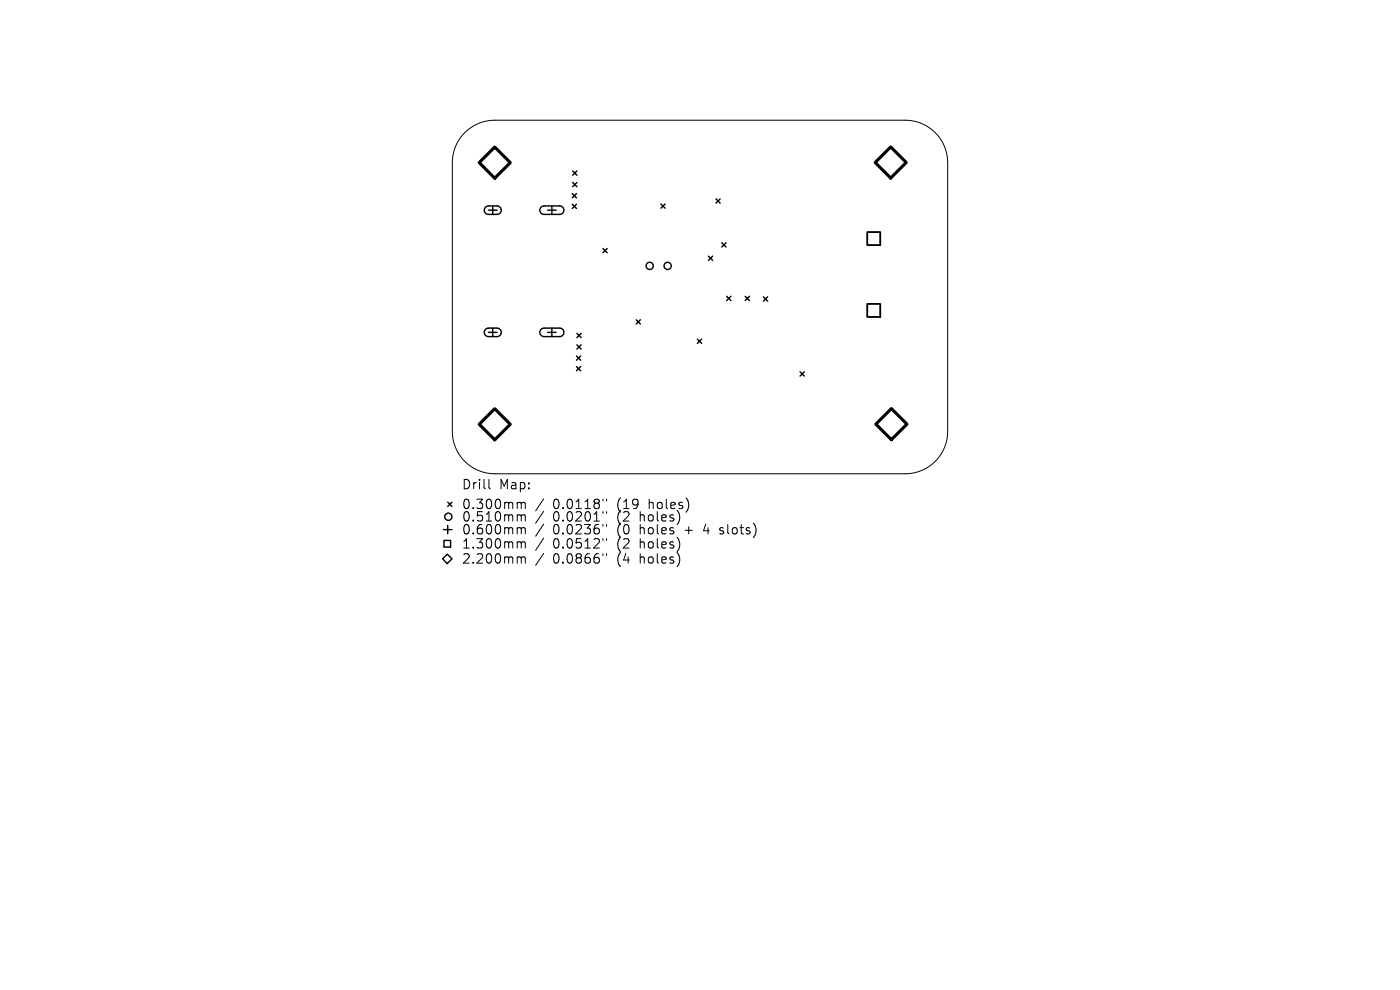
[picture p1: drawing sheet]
<svg xmlns="http://www.w3.org/2000/svg" width="297mm" height="210mm" viewBox="0 0 297 210" stroke-linecap="round" stroke-linejoin="round" font-family="sans-serif">
<defs><g id="words">
<g font-size="2.8">
<text x="97.9" y="104.1">Drill</text>
<text x="105.9" y="104.1">Map:</text>
<text x="97.9" y="108.3">0.300mm</text>
<text x="97.9" y="110.9">0.510mm</text>
<text x="97.9" y="113.6">0.600mm</text>
<text x="117.3" y="108.3">0.0118&quot;</text>
<text x="117.3" y="110.9">0.0201&quot;</text>
<text x="117.3" y="113.6">0.0236&quot;</text>
<text x="131.1" y="108.3">(19</text>
<text x="131.1" y="110.9">(2</text>
<text x="131.1" y="113.6">(0</text>
<text x="136" y="110.9">holes)</text>
<text x="136" y="113.6">holes</text>
<text x="137.9" y="108.3">holes)</text>
<text x="145.7" y="113.6">+</text>
<text x="149.9" y="113.6">4</text>
<text x="153.6" y="113.6">slots)</text>
<text x="97.9" y="116.6">1.300mm</text>
<text x="97.9" y="119.8">2.200mm</text>
<text x="117.3" y="116.6">0.0512&quot;</text>
<text x="117.3" y="119.8">0.0866&quot;</text>
<text x="131.1" y="116.6">(2</text>
<text x="131.1" y="119.8">(4</text>
<text x="136" y="116.6">holes)</text>
<text x="136" y="119.8">holes)</text>
</g>
</g></defs>
<g fill="none" stroke="#000" stroke-width=".21">
<path d="M98.6 28.1a9 9 0 0 1 6.4-2.6h87a9 9 0 0 1 9 9v57a9 9 0 0 1-9 9h-87a9 9 0 0 1-9-9v-57a9 9 0 0 1 2.6-6.4zM103.7 101.7v1.7l.3 .3M110 106.6h.3l.3 .2M110 109.2h.3l.3 .3M110 111.9l.5 .1 .1 .2M110 114.9h.3l.3 .3M110 118.1h.3l.3 .3M110.6 106.8l.3-.2 .4 .1 .1 1.2M110.6 106.8v1.1M110.6 109.5v1M110.6 112.2v1.1M110.6 115.2v1.1"/>
<path d="M110.6 118.4v1.1M110.6 109.5l.3-.3 .4 .1 .1 1.2M110.6 112.2l.3-.3 .4 .1 .1 1.3M110.6 115.2l.3-.3 .4 .1 .1 1.3M110.6 118.4l.3-.3 .4 .1 .1 1.3M115.3 105.8l-1.7 2.6M115.3 108.4l-1.7 2.6M115.3 111.2l-1.7 2.5M115.3 114.2l-1.7 2.5M115.3 117.4l-1.7 2.5M127.9 105.9v.4M127.9 108.5v.4"/>
<path d="M127.9 111.3v.3M127.9 114.3v.3M127.9 117.5v.3M128.7 105.9v.4M128.7 108.5v.4M128.7 111.3v.3M128.7 114.3v.3M128.7 117.5v.3M152.7 113.2l.2 .1M152.8 112v.5"/>
</g>
<g fill="none" stroke="#000" stroke-width=".3">
<path d="M121.5 36.3l.9 .9M121.5 38.7l.9 .9M122.4 36.3l-.9 .9M122.4 38.7l-.9 .9M103 43.9l.6-.2h1.8a.9 .9 0 0 1 .9 .9 .9 .9 0 0 1-.9 .9h-1.8a.9 .9 0 0 1-.8-.6 .9 .9 0 0 1 .2-1zM103.6 44.6h1.8M104.5 43.7v1.8M114.8 43.9l.5-.2h3.4a.9 .9 0 0 1 .9 .9 .9 .9 0 0 1-.9 .9h-3.3a.9 .9 0 0 1-.8-.6 .9 .9 0 0 1 .2-1zM116.2 44.6h1.8M117.1 43.7v1.8M121.4 41.1l.9 .9M121.4 43.3l.9 .9"/>
<path d="M122.3 41.1l-.9 .9M122.3 43.3l-.9 .9M127.9 52.7l.9 .9M128.8 52.7l-.9 .9M140.2 43.3l.9 .9M141.1 43.3l-.9 .9M150.3 54.3l.9 .9M151.2 54.3l-.9 .9M151.9 42.2l.9 .9M152.8 42.2l-.9 .9M153.1 51.5l.9 .9M154 51.5l-.9 .9"/>
<path d="M103 69.9l.6-.3h1.8a.9 .9 0 0 1 .9 .9 .9 .9 0 0 1-.9 .9h-1.8a.9 .9 0 0 1-.8-.6 .9 .9 0 0 1 .2-.9zM103.6 70.5h1.8M104.5 69.6v1.8M114.8 69.9l.5-.3h3.4a.9 .9 0 0 1 .9 .9 .9 .9 0 0 1-.9 .9h-3.3a.9 .9 0 0 1-.8-.6 .9 .9 0 0 1 .2-.9zM116.2 70.5h1.8M117.1 69.6v1.8M122.3 75.5l.9 .9M122.3 77.8l.9 .9M122.4 70.7l.9 .9M122.4 73.1l.9 .9M123.2 75.5l-.9 .9M123.2 77.8l-.9 .9"/>
<path d="M123.3 70.7l-.9 .9M123.3 73.1l-.9 .9M135 67.8l.9 .9M135.9 67.8l-.9 .9M147.9 71.9l.9 .9M148.8 71.9l-.9 .9M154.2 62.9l.9 .9M155.1 62.9l-.9 .9M158.1 62.9l.9 .9M159 62.9l-.9 .9M162 63l.9 .9M162.9 63l-.9 .9"/>
<path d="M169.7 78.9l.9 .9M170.6 78.9l-.9 .9M94.1 112.3h1.8M94.2 114.6h1.4v1.5h-1.4zM94.9 117.5l1 1-1 1-1-1zM95 106.5l.9 .9M95 111.4v1.8M95.9 106.5l-.9 .9"/>
<circle cx="137.8" cy="56.4" r=".76"/>
<circle cx="141.6" cy="56.4" r=".76"/>
<circle cx="95.1" cy="109.6" r=".76"/>
</g>
<path d="M184 49.2h2.7v2.8h-2.7zM184 64.5h2.7v2.7h-2.7z" fill="none" stroke="#000" stroke-width=".39"/>
<path d="M105 31.2l3.3 3.3-3.3 3.3-3.3-3.3zM185.7 34.5l3.3-3.3 3.3 3.3-3.3 3.3zM101.7 90l3.3-3.3 3.3 3.3-3.3 3.3zM185.8 90l3.3-3.3 3.3 3.3-3.3 3.3z" fill="none" stroke="#000" stroke-width=".66"/>
<use href="#words"/>
</svg>
